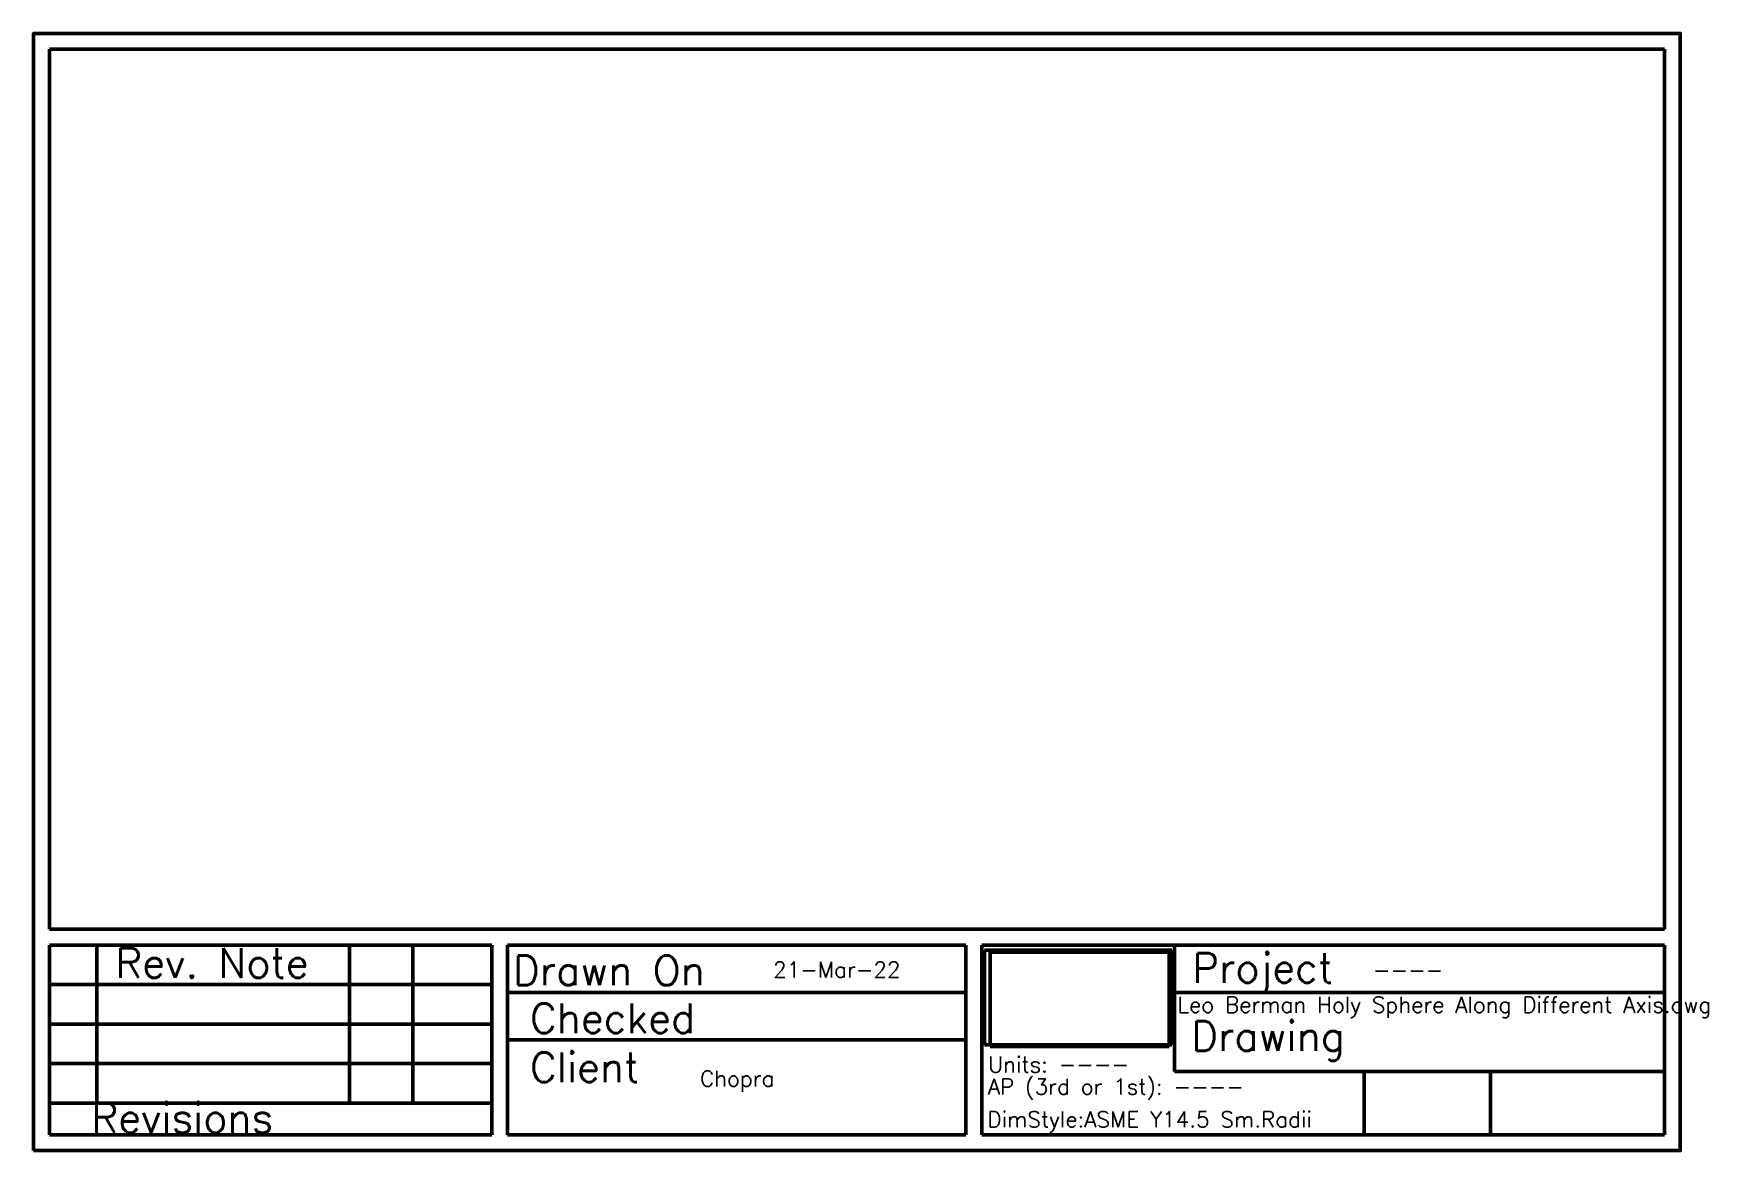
# Paper-space layout 'Layout1-ANSI A4L' of a CAD drawing. Header units: inches. Extents: x 0.1 to 10.7, y 0.1 to 7.1.
import ezdxf

# ---------------------------------------------------------------- set-up
doc = ezdxf.new("R2010")
doc.units = ezdxf.units.IN
doc.header["$MEASUREMENT"] = 0
doc.layers.get('0').update_dxf_attribs({"lineweight": 50})
doc.styles.add('Fields', font='simplex.shx', dxfattribs={"height": 0.1})
doc.styles.add('Title Block', font='simplex.shx', dxfattribs={"height": 0.1875})
picture_1 = doc.add_image_def('image1.bmp', size_in_pixel=(623, 328))
picture_2 = doc.add_image_def('image2.bmp', size_in_pixel=(643, 326))

psp = doc.layouts.new('Layout1-ANSI A4L')

# ---------------------------------------------------------------- linework, layer by layer
for p, q in [((10.389, 7.043), (0.169, 7.043)), ((0.169, 7.043), (0.169, 1.476)), ((10.389, 1.476), (10.389, 7.043)), ((0.169, 1.476), (10.389, 1.476)), ((0.169, 1.376), (2.969, 1.376)), ((0.169, 1.376), (0.169, 0.176)), ((0.469, 1.376), (0.469, 0.376)), ((2.069, 1.376), (2.069, 0.376)), ((2.469, 1.376), (2.469, 0.376)), ((2.969, 0.176), (2.969, 1.376)), ((3.069, 1.376), (5.969, 1.376)), ((3.069, 0.176), (3.069, 1.376)), ((5.969, 0.176), (5.969, 1.376)), ((6.069, 1.376), (10.389, 1.376)), ((6.069, 0.176), (6.069, 1.376)), ((7.289, 0.576), (7.289, 1.376)), ((10.389, 0.176), (10.389, 1.376)), ((0.169, 1.126), (2.969, 1.126)), ((3.069, 1.076), (5.969, 1.076)), ((7.289, 1.076), (10.389, 1.076)), ((0.169, 0.876), (2.969, 0.876)), ((3.069, 0.776), (5.969, 0.776)), ((0.169, 0.626), (2.969, 0.626)), ((7.289, 0.576), (10.389, 0.576)), ((8.489, 0.176), (8.489, 0.576)), ((9.289, 0.176), (9.289, 0.576)), ((0.169, 0.376), (2.969, 0.376)), ((0.169, 0.176), (2.969, 0.176)), ((3.069, 0.176), (5.969, 0.176)), ((6.069, 0.176), (10.389, 0.176))]:
    psp.add_line(p, q)
psp.add_lwpolyline([(0.069, 0.076), (10.489, 0.076), (10.489, 7.143), (0.069, 7.143)], close=True)

# ---------------------------------------------------------------- texts
at = {"attachment_point": 1}
for s, width, gutter_width, insert, char_height, style in [('Rev. Note', 1.6, 0.938, (0.588, 1.356), 0.1875, 'Title Block'), ('Drawn On', 2.9, 0.938, (3.103, 1.309), 0.1875, 'Title Block'), ('Project', 2.9, 0.938, (7.401, 1.325), 0.1875, 'Title Block'), ('Checked', 2.9, 0.938, (3.211, 1.007), 0.1875, 'Title Block'), ('Drawing', 2.9, 0.938, (7.395, 0.894), 0.1875, 'Title Block'), ('Client', 2.9, 0.938, (3.211, 0.697), 0.1875, 'Title Block'), ('Chopra', 1.46708, 0.5, (4.286, 0.581), 0.1, 'Fields'), ('Revisions', 1.89578, 0.938, (0.436, 0.376), 0.1875, 'Title Block')]:
    psp.add_mtext_dynamic_manual_height_columns(s, width=width, gutter_width=gutter_width, heights=[0], dxfattribs=dict(at, insert=insert, char_height=char_height, style=style))
at = {"char_height": 0.1, "attachment_point": 1, "style": 'Fields'}
for s, insert in [('21-Mar-22', (4.749, 1.27)), ('----', (8.544, 1.267)), ('Leo Berman Holy Sphere Along Different Axis.dwg', (7.308, 1.048)), ('Units: ----', (6.11, 0.67)), ('AP (3rd or 1st): ----', (6.108, 0.53)), ('DimStyle:ASME Y14.5 Sm.Radii', (6.105, 0.323))]:
    psp.add_mtext(s, dxfattribs=dict(at, insert=insert))

# ---------------------------------------------------------------- pictures from other files: only their frames are drawn
image = psp.add_image(picture_2, insert=(6.087, 0.744), size_in_units=(1.184, 0.6))
image.dxf.flags = 7
image = psp.add_image(picture_1, insert=(6.123, 0.735), size_in_units=(1.132, 0.596))
image.dxf.flags = 7

doc.saveas('drawing.dxf')
